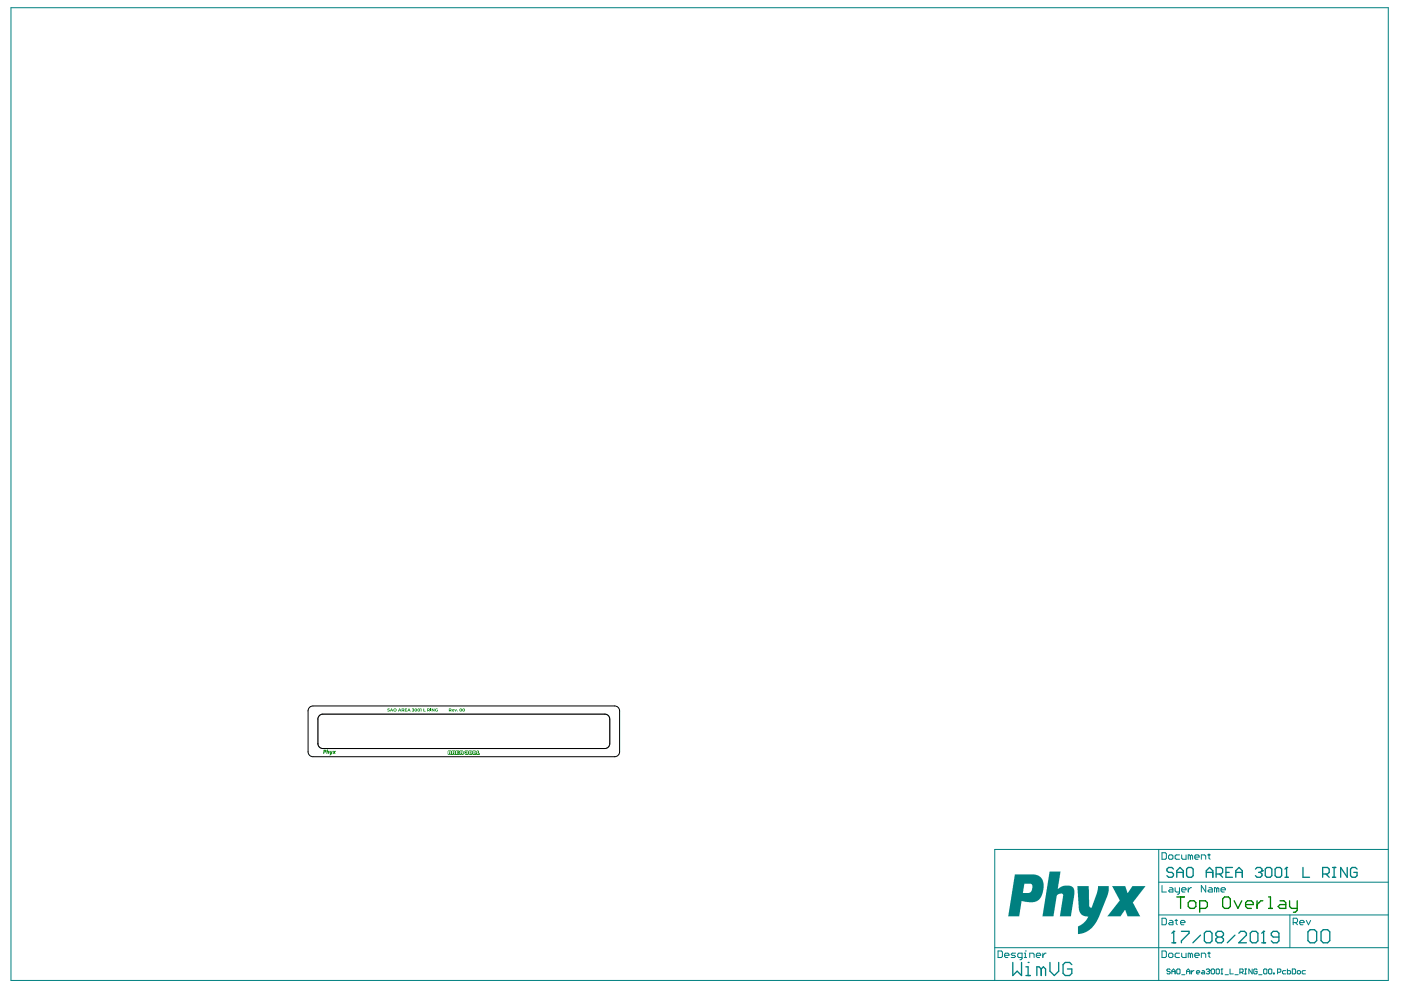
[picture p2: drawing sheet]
<svg xmlns="http://www.w3.org/2000/svg" width="297mm" height="210mm" viewBox="0 0 297 210" stroke-linecap="round" stroke-linejoin="round" font-family="sans-serif">
<g fill="#008080">
<path d="M228.4 187.9h2.4l.1 4.2 .4 .4 .2-.1 1.1-3.1 .2-1.4h2.3v1l-.4 1.3-1.9 4.6-.7 1.3-1.1 1.1-.9 .5-.8 .3-.7 .1v-1.2a.49 .49 0 0 1 0-.5 .49 .49 0 0 1 .5-.2l1.1-1 .5-.9-1.2-.2-.6-.8z"/>
<path d="M235.8 187.9h2.8l.4 1.4 1.1-1.4h2.8l-2.5 3.2a.33 .33 0 0 0-.2 .3 .33 .33 0 0 0 .2 .3l1.3 2.6h-2.6l-.5-1.4-1 1.4h-2.8l2.4-3.1a.37 .37 0 0 0 .2-.4 .37 .37 0 0 0-.2-.3z"/>
<path d="M222.5 184.8h2.4l-.6 3.7 .7-.5 .7-.2h1.3l.4 .2 .3 .4 .1 1.3-.8 4.6h-2.3l.7-4.3a.4 .4 0 0 0-.2-.6l-.7 .1-.4 .4-.8 4.4h-2.3z"/>
<path d="M215.2 185.4h4.1l.9 .3 .6 .5 .4 .7v1.8l-.5 1.5-.8 .9-.9 .2-2.4-.2-.5 3.2h-2.4zM217.2 187.4l-.3 1.9 1.5-.1 .4-.7v-1l-.2-.1z"/>
</g>
<g fill="none" stroke="#008080" stroke-width=".21">
<path d="M2.3 1.6h292v206.3h-292zM245.7 180.1v27.8M245.7 194h48.6M245.7 187h48.6M246.4 194.7h.7l.2 .2v.9l-.2 .3h-.7zM246.4 180.8h.7l.2 .2v1l-.2 .2h-.7zM246.4 187.7v1.4h.9M247.8 181.5l.2-.2h.5l.2 .2v.5l-.2 .2h-.5l-.2-.2zM248 195.1h.5l.2 .3v.7h-.7l-.2-.3 .2-.2h.7M248 188.2h.5l.2 .2v.7h-.7l-.2-.2 .2-.2h.7M249.1 195.1h.5M249.1 188.2v.7l.3 .2h.7"/>
<path d="M249.4 194.9v.9l.2 .3M250.1 181.3h-.7l-.3 .2v.5l.3 .2h.7M250.1 188.2v1.2l-.5 .2M250.3 195.6h.9l-.2-.5h-.5l-.2 .3v.4l.2 .3h.5M250.5 188.7h1l-.3-.5h-.4l-.3 .2v.5l.3 .2h.4M250.5 181.3v.7l.3 .2h.7v-.9M251.9 188.2v.9M252.4 181.5l-.5-.2v.9M252.4 181.5l.2-.2 .3 .2v.7M252.4 181.5v.7M252.6 188.2h-.2l-.5 .5M253.3 181.7h.9l-.2-.4h-.4l-.3 .2v.5l.3 .2h.4"/>
<path d="M254.7 182.2v-.9h.7l.2 .2v.7M255.6 187.7v1.4l-.9-1.4v1.4M256.1 181.3h.5M256.3 188.2h.5l.2 .2v.7h-.7l-.2-.2 .2-.2h.7M256.3 181v1l.3 .2M258 188.4l-.5-.2v.9M258 188.4v.7M258 188.4l.2-.2 .2 .2v.7M258.9 188.7h.9l-.2-.5h-.5l-.2 .2v.5l.2 .2h.5M273.5 194v6.9M274.2 195.6h.7l.2-.2v-.5l-.2-.2h-.7v1.4M274.6 195.6l.5 .5"/>
<path d="M275.6 195.6h.9l-.2-.5h-.5l-.2 .3v.4l.2 .3h.5M277 195.1l.4 1 .5-1M294.3 180.1h-83.4v27.8M210.9 200.9h83.4M211.6 201.6h.7l.2 .3v.9l-.2 .2h-.7zM213 202.6h.9l-.2-.5h-.5l-.2 .2v.5l.2 .2h.5M215.3 202.1h-.7l-.2 .2 .2 .3h.5l.2 .2-.2 .2h-.7M216.7 203h-.7l-.2-.2v-.5l.2-.2h.7v1.1l-.5 .3M217.2 203h.4M217.2 202.1h.2v.9M217.4 201.6h.1M218.3 203v-.9h.7l.3 .2v.7"/>
<path d="M219.7 202.6h.9l-.2-.5h-.5l-.2 .2v.5l.2 .2h.5M221.1 202.1v.9M221.8 202.1h-.2l-.5 .5M246.4 201.6h.7l.2 .3v.9l-.2 .2h-.7zM247.8 202.3l.2-.2h.5l.2 .2v.5l-.2 .2h-.5l-.2-.2zM248.1 205.6l-.2-.2h-.3l-.2 .2 .2 .4h.3l.2 .1-.2 .4h-.3l-.2-.2M248.5 206h.6M248.5 206.5v-.7l.3-.4 .3 .4v.7M249.5 205.6l.2-.2h.3l.2 .2v.7l-.2 .2h-.3l-.2-.2zM250.1 202.1h-.7l-.3 .2v.5l.3 .2h.7M250.5 202.1v.7l.3 .2h.7v-.9M250.5 206.7h.7"/>
<path d="M251.6 206h.7M251.6 206.5v-.7l.3-.4 .4 .4v.7M252.4 202.3l-.5-.2v.9M252.4 202.3v.7M252.4 202.3l.2-.2 .3 .2v.7M252.6 205.8v.7M253.1 205.8l-.5 .3M253.3 202.6h.9l-.2-.5h-.4l-.3 .2v.5l.3 .2h.4M253.7 206.1h.7l-.2-.3h-.4l-.1 .2v.3l.1 .2h.4M254.7 203v-.9h.7l.2 .2v.7M254.9 205.8h.3l.2 .2v.5h-.5l-.2-.2 .2-.2h.5M255.8 205.6l.1-.2h.4l.1 .4"/>
<path d="M256.1 202.1h.5M256.1 206h.2M256.3 206l.1 .1-.1 .4h-.4l-.1-.2M256.3 201.9v.9l.3 .2M256.4 205.8h.1M256.4 205.8l-.1 .2M256.8 205.6l.2-.2h.3l.2 .2v.7l-.2 .2h-.3l-.2-.2zM257.8 205.6l.2-.2h.4l.1 .2v.7l-.1 .2h-.4l-.2-.2zM258.9 206.5h.3M259.1 205.4h.1M259.1 205.4v1.1M259.1 205.4l-.2 .2"/>
<path d="M259.7 206.7h.7M260.8 205.4v1.1h.7M261.8 206.7h.7M262.9 206.1h.5l.2-.1v-.4l-.2-.2h-.5v1.1M263.2 206.1l.4 .4M263.9 205.4h.4M263.9 206.5h.4M264.1 205.4v1.1M265.5 205.4v1.1l-.7-1.1v1.1M266.5 205.6l-.1-.2h-.4l-.2 .2v.7l.2 .2h.4l.1-.2v-.3h-.3M266.9 206.7h.7M267.9 205.6l.2-.2h.3l.2 .2v.7l-.2 .2h-.3l-.2-.2z"/>
<path d="M269 205.6l.1-.2h.4l.2 .2v.7l-.2 .2h-.4l-.1-.2zM270 206.3h.2v.2h-.2zM270.9 206.1h.5l.2-.1v-.4l-.2-.2h-.5v1.1M272.6 205.8h-.5l-.2 .2v.3l.2 .2h.5M273 205.4v1.1h.5l.1-.2v-.3l-.1-.2h-.5M274 205.4h.5l.2 .2v.7l-.2 .2h-.5zM275 206l.2-.2h.4l.1 .2v.3l-.1 .2h-.4l-.2-.2zM276.8 205.8h-.5l-.2 .2v.3l.2 .2h.5"/>
</g>
<g fill="none" stroke="#008080" stroke-width=".28">
<path d="M248.5 199.9h.8M248.8 184.3l-.3-.4h-.7l-.4 .4v.3l.4 .4h.7l.3 .3v.4l-.3 .3h-.7l-.4-.3M248.9 197.5h.1M248.9 197.5v2.4M248.9 197.5l-.4 .4M249.5 185h1.4M249.5 186v-1.4l.7-.7 .7 .7v1.4M250.5 197.5h1.6v.4l-1.6 1.6v.4M251.6 184.3l.3-.4h.7l.4 .4v1.4l-.4 .3h-.7l-.3-.3zM254.5 198.3l-1.6 1.6M255.3 197.9l.5-.4h.8l.4 .4v1.6l-.4 .4h-.8l-.5-.4zM255.8 185h1.3"/>
<path d="M255.8 186v-1.4l.6-.7 .7 .7v1.4M257.8 185.3h1.1l.3-.3v-.7l-.3-.4h-1.1v2.1M258.2 198.7l-.4 .4v.4l.4 .4h.8l.4-.4v-.4l-.4-.4M258.2 198.7l-.4-.4v-.4l.4-.4h.8l.4 .4v.4l-.4 .4M258.2 198.7h.8M258.5 185.3l.7 .7M259.9 185h.7M261.3 183.9h-1.4v2.1h1.4M261.8 198.3l-1.6 1.6M262 185h1.4M262 186v-1.4l.7-.7 .7 .7v1.4M262.6 197.9l.5-.4h.8l.4 .4v.4l-1.7 1.6h1.7"/>
<path d="M265.1 197.9l.4-.4h.8l.4 .4v1.6l-.4 .4h-.8l-.4-.4zM266.2 184.3l.3-.4h.7l.4 .4v.3M266.9 185h.3M267.2 185l.4 .3v.4l-.4 .3h-.7l-.3-.3M267.5 199.9h.8M267.6 184.6h.1M267.6 184.6l-.4 .4M267.9 197.5h.1M267.9 197.5v2.4M267.9 197.5l-.4 .4M268.3 184.3l.3-.4h.7l.4 .4v1.4l-.4 .3h-.7l-.3-.3zM270.3 184.3l.4-.4h.7l.3 .4v1.4l-.3 .3h-.7l-.4-.3z"/>
<path d="M271.2 198.7h-1.3l-.4-.4v-.4l.4-.4h.9l.4 .4v1.6l-.4 .4h-.9l-.4-.4M272.4 186h.7M272.8 183.9h.1M272.8 183.9v2.1M272.8 183.9l-.4 .4M276.3 183.9v2.1h1.3M277.3 197.6l.5-.5h.9l.5 .5v1.8l-.5 .5h-.9l-.5-.5zM280.1 197.6l.5-.5h.9l.4 .5v1.8l-.4 .5h-.9l-.5-.5zM280.4 185.3h1.1l.3-.3v-.7l-.3-.4h-1.1v2.1M281.1 185.3l.7 .7M282.5 183.9h.7M282.5 186h.7"/>
<path d="M282.9 183.9v2.1M285.6 183.9v2.1l-1.4-2.1v2.1M287.7 184.3l-.3-.4h-.7l-.4 .4v1.4l.4 .3h.7l.3-.3v-.7h-.7M214.7 204.1v2.7l1-.9 .9 .9v-2.7M217.5 206.8h.9M217.5 205h.5v1.8M218 204.1h.1M220.8 205.4l-.5-.4h-.5v1.8M220.8 205.4v1.4M220.8 205.4l.4-.4 .5 .4v1.4M222.6 204.1v1.8l.9 .9 1-.9v-1.8M227.2 204.5l-.4-.4h-.9l-.5 .4v1.9l.5 .4h.9l.4-.4v-1h-.9"/>
</g>
<g fill="#008000">
<path d="M69.3 158.9h.3l-.1 .4h.3v.5h-.3l.1-.4-.2 .4h-.2z"/>
<path d="M70.6 159.2h.3v.1l.4-.1-.3 .3 .2 .3-.3-.1-.4 .1 .2-.3z"/>
<path d="M69.9 159.2h.2l.1 .4 .1-.4h.2l-.2 .8-.4 .2 .2-.4-.2-.1z"/>
<path d="M68.6 159h.5l.1 .3-.1 .2h-.3l-.1 .3h-.2zM68.8 159.2v.1h.1l.1-.1z"/>
</g>
<path d="M67.6 151.8l.7-.4h59.9a1.03 1.03 0 0 1 1.1 1.1v5.2a1.03 1.03 0 0 1-1.1 1h-59.8a1.03 1.03 0 0 1-1-1v-5.3z" fill="none" stroke="#808080" stroke-width=".21"/>
<g fill="#008000">
<path d="M96.3 150.4h.2l.1 .3 .1-.3h.2l-.2 .5h-.2z"/>
<path d="M82.2 150.3h.4l-.3 .1 .3 .2v.2h-.5l.4-.1-.3-.2z"/>
<path d="M85.8 150.2h.5v.1h-.3v.2h.3l-.3 .1v.1h.3v.2h-.5z"/>
<path d="M87.3 150.2h.5l-.2 .3 .2 .2-.1 .2-.4-.1 .4-.1-.2-.1 .1-.3h-.3z"/>
<path d="M89.1 150.2h.3v.7h-.2z"/>
<path d="M89.8 150.2h.1v.5h.3v.2h-.4z"/>
<path d="M91.2 150.2h.2v.7h-.2z"/>
<path d="M91.5 150.2l.5 .4v-.4h.1v.7l-.4-.4v.4h-.2z"/>
<path d="M92.3 150.4l.5-.2 .1 .1-.4 .1-.1 .2 .2 .1 .2-.2v.3h-.4z"/>
<path d="M95.3 150.3v.3l.3-.1-.1-.1zM95.2 150.2l.5 .1-.1 .3 .1 .3-.2-.2-.3 .2z"/>
<path d="M95.9 150.5l.3 .1zM95.8 150.5l.4-.1 .1 .2-.4 .1 .4 .1h-.4z"/>
<path d="M97.5 150.5a.2 .2 0 0 0 .4 0 .2 .2 0 0 0-.4 0zM97.4 150.5a.3 .3 0 0 1 .6 0 .3 .3 0 0 1-.6 0z"/>
<path d="M98.2 150.5a.17 .17 0 0 0 .3 0 .17 .17 0 0 0-.3 0zM98 150.5a.3 .3 0 0 1 .6 0 .3 .3 0 0 1-.6 0z"/>
<path d="M83 150.4l-.1 .2h.2zM82.9 150.2h.2l.3 .7-.2-.2-.5 .2z"/>
<path d="M83.5 150.5a.2 .2 0 0 0 .4 0 .2 .2 0 0 0-.4 0zM83.4 150.5a.35 .35 0 0 1 .7 0 .35 .35 0 0 1-.7 0z"/>
<path d="M84.7 150.4l-.1 .2h.2zM84.7 150.2h.1l.3 .7-.2-.2-.5 .2z"/>
<path d="M85.3 150.3v.3l.2-.1v-.1zM85.2 150.2l.5 .1-.1 .3 .1 .3-.3-.2-.2 .2z"/>
<path d="M86.7 150.4l-.1 .2h.2zM86.6 150.2h.2l.3 .7-.2-.2-.5 .2z"/>
<path d="M88 150.5a.16 .16 0 0 0 .3 0 .16 .16 0 0 0-.3 0zM87.9 150.5a.31 .31 0 0 1 .6 0 .31 .31 0 0 1-.6 0z"/>
<path d="M88.6 150.5a.2 .2 0 0 0 .4 0 .2 .2 0 0 0-.4 0zM88.5 150.5a.31 .31 0 0 1 .6 0 .31 .31 0 0 1-.6 0z"/>
<path d="M90.7 150.3v.3l.3-.1-.1-.1zM90.6 150.2l.5 .1-.1 .3 .1 .3-.2-.2-.3 .2z"/>
<path d="M95.2 159.3h.3v.3h-.3zM95 159.3v.6h.2v-.2h.3v.2h.1v-.7zM95 159.1h.6l.2 .2v.7h-.9z"/>
<path d="M96 159.3h.3v.2h-.3zM95.8 159.2v.7h.2v-.3h.3v.3h.2l-.1-.7zM95.8 159.1h.7l.2 .2v.7h-.9z"/>
<path d="M96.7 159.2v.7h.6l-.5-.1v-.2h.4l-.4-.1v-.2l.5-.1zM96.6 159.1h.8l.1 .9h-.8z"/>
<path d="M97.7 159.3h.2v.3h-.2zM97.5 159.3v.6h.2v-.2l.4 .2-.1-.7zM97.4 159.2l.7-.1 .2 .2v.7h-.9z"/>
<path d="M98.6 159.3h.4v.2h-.2l.2 .3-.4-.1v.2l.6-.1-.1-.6zM98.6 159.1h.6l.2 .2-.1 .7h-.7l-.1-.1z"/>
<path d="M99.6 159.5l.1 .1zM99.5 159.3h.3v.5h-.3zM99.4 159.3l.1 .6 .5-.1-.1-.6zM99.4 159.1h.6l.2 .2-.1 .7h-.6l-.2-.1z"/>
<path d="M100.5 159.5l.1 .1zM100.4 159.3h.2v.5h-.2zM100.2 159.3l.1 .6 .5-.1-.1-.6zM100.2 159.1h.6l.2 .2-.1 .7h-.6l-.2-.1z"/>
<path d="M101.1 159.3l.1 .5-.2 .1h.6l-.2-.1v-.6zM101.1 159.1l.5 .1 .1 .8h-.8v-.3h.2z"/>
<circle cx="97" cy="150.8" r=".08"/>
</g>
<g fill="none" stroke="#008000" stroke-width=".28">
<path d="M249.5 190.2h1.6M250.3 190.2v2.4M251.9 191.4l.4-.4h.8l.5 .4v.8l-.5 .4h-.8l-.4-.4zM254.4 192.6h1.2l.4-.4v-.8l-.4-.4h-1.2v2.4M259.2 190.6l.4-.4h.8l.4 .4v1.6l-.4 .4h-.8l-.4-.4zM261.7 191l.8 1.6 .8-1.6M264.1 191.8h1.6v-.4l-.4-.4h-.8l-.4 .4v.8l.4 .4h.8M266.5 191v1.6M267.7 191h-.4l-.8 .8M269 190.2h.4v2.4M269 192.6h.8M271.4 191h.8l.4 .4v1.2h-1.2l-.4-.4 .4-.4h1.2"/>
<path d="M273.4 191v1.2l.4 .4h1.2M275 191v2l-.4 .4h-.4"/>
</g>
<path d="M65.5 150.1l.9-.4h63.9a1.04 1.04 0 0 1 1.1 1v8.7a1.04 1.04 0 0 1-1.1 1h-63.9a1.04 1.04 0 0 1-1.1-1v-8.7zM67.6 151.8l.8-.4h59.8a1.04 1.04 0 0 1 1.1 1.1v5.2a1.04 1.04 0 0 1-1.1 1h-59.8a1.04 1.04 0 0 1-1-1v-5.2z" fill="none" stroke="#000" stroke-width=".21"/>
</svg>
